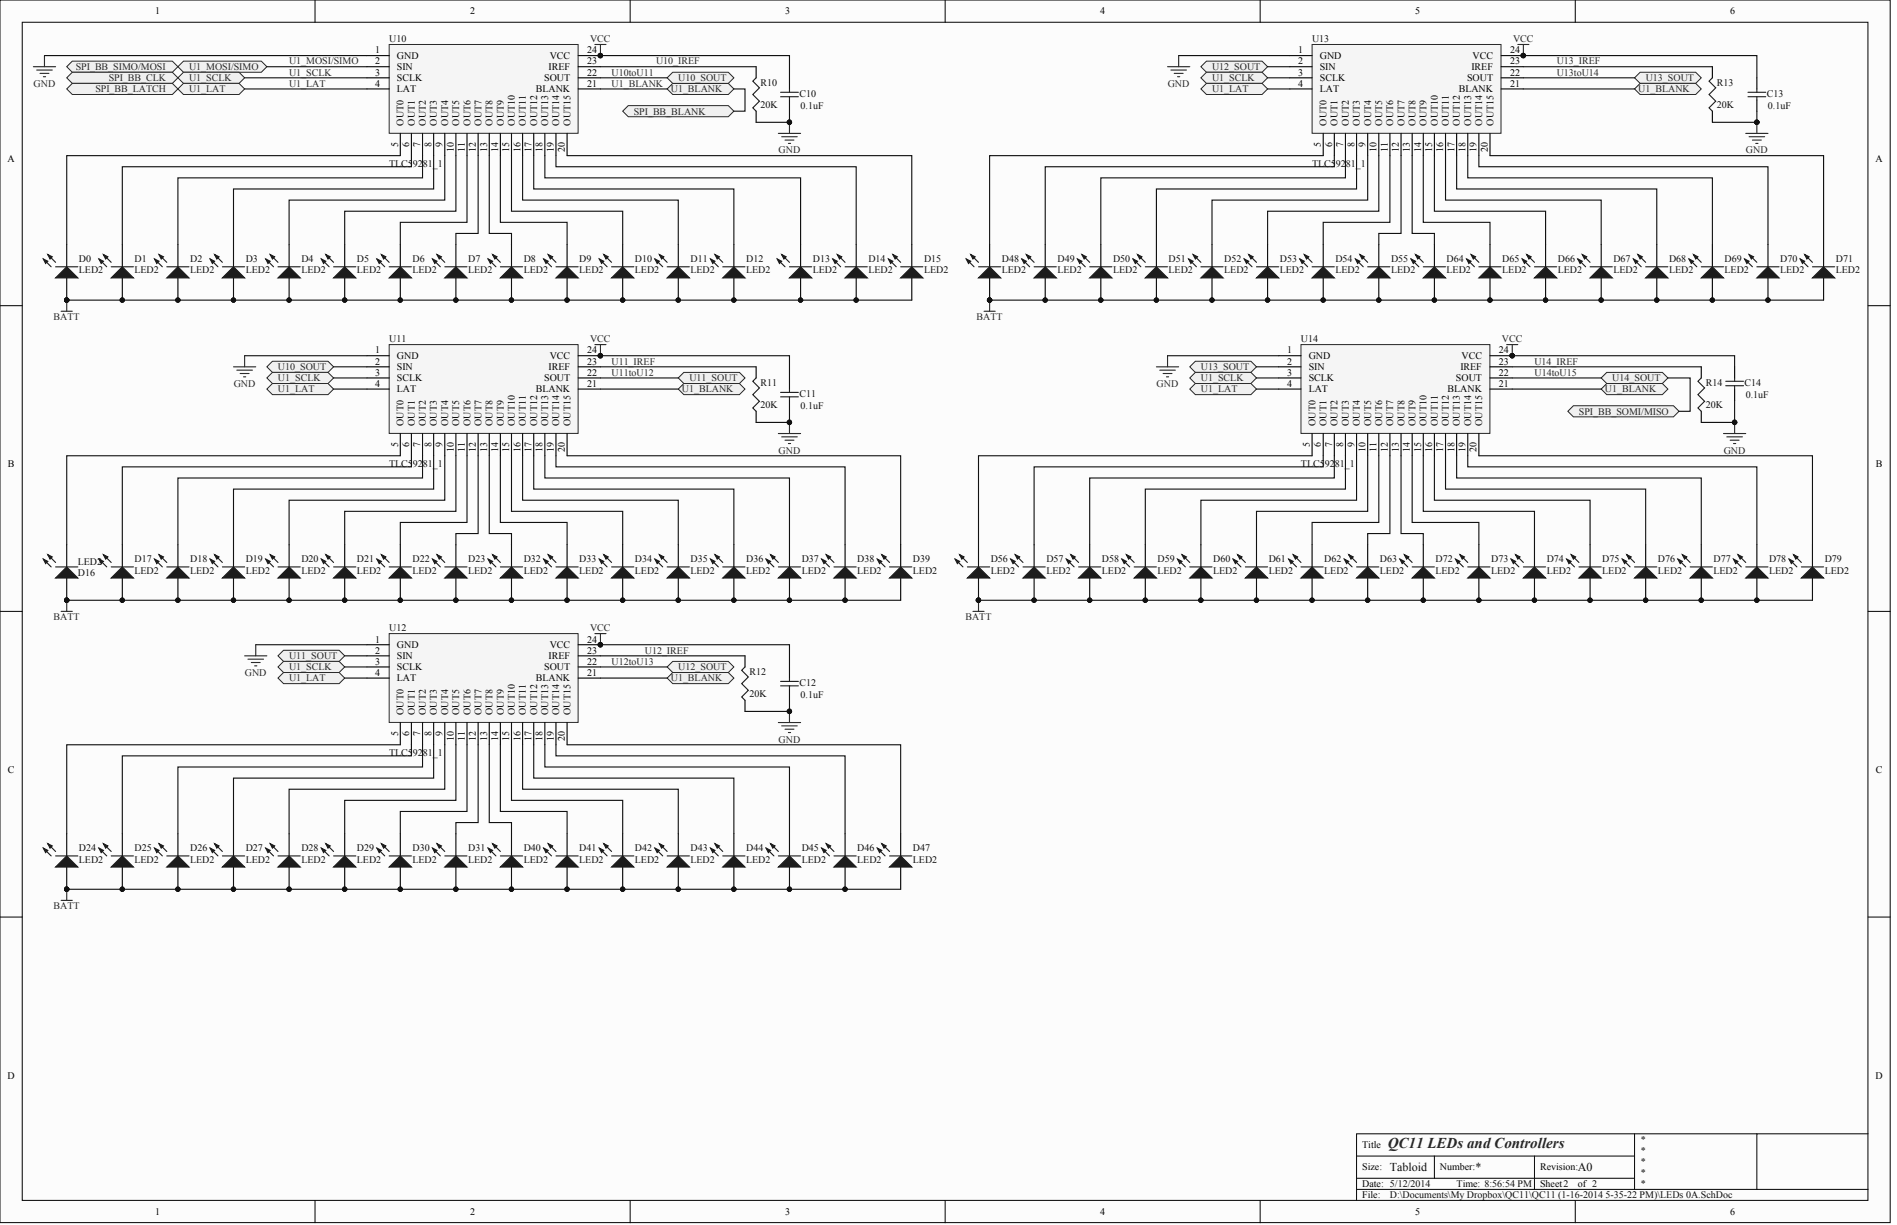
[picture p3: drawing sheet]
<svg xmlns="http://www.w3.org/2000/svg" width="720mm" height="465mm" viewBox="0 0 720 465" stroke-linecap="round" stroke-linejoin="round" font-family="sans-serif">
<defs><g id="words">
<text font-size="5.7" fill="#262626" x="526.5" y="435.5">QC11 LEDs and Controllers</text>
<g font-size="4.6" fill="#0e0e0e">
<text x="527.3" y="444.2">Tabloid</text>
<text x="559.8" y="444.2">*</text>
<text x="598.6" y="444.2">A0</text>
</g>
<g font-size="3.8">
<text x="58.8" y="5.5">1</text>
<text x="178.3" y="5.5">2</text>
<text x="297.9" y="5.5">3</text>
<text x="417.4" y="5.5">4</text>
<text x="536.9" y="5.5">5</text>
<text x="656.4" y="5.5">6</text>
<text x="142.4" y="20.2">1</text>
<text x="150.6" y="22.4">GND</text>
<text x="208.6" y="22.4">VCC</text>
<text x="222.7" y="20.2">24</text>
<text x="492.5" y="20.2">1</text>
<text x="500.7" y="22.4">GND</text>
<text x="558.7" y="22.4">VCC</text>
<text x="572.9" y="20.2">24</text>
<text x="142.4" y="24.5">2</text>
<text x="142.4" y="28.7">3</text>
<text x="150.6" y="26.6">SIN</text>
<text x="208.1" y="26.6">IREF</text>
<text x="222.7" y="28.7">22</text>
<text x="222.7" y="24.5">23</text>
<text x="492.5" y="24.5">2</text>
<text x="492.5" y="28.7">3</text>
<text x="500.7" y="26.6">SIN</text>
<text x="558.3" y="26.6">IREF</text>
<text x="572.9" y="28.7">22</text>
<text x="572.9" y="24.5">23</text>
<text x="142.4" y="32.9">4</text>
<text x="150.6" y="30.8">SCLK</text>
<text x="150.6" y="35">LAT</text>
<text x="203.3" y="35">BLANK</text>
<text x="206.4" y="30.8">SOUT</text>
<text x="222.7" y="32.9">21</text>
<text x="492.5" y="32.9">4</text>
<text x="500.7" y="30.8">SCLK</text>
<text x="500.7" y="35">LAT</text>
<text x="553.4" y="35">BLANK</text>
<text x="556.6" y="30.8">SOUT</text>
<text x="572.9" y="32.9">21</text>
<text x="153.1" y="47.6" transform="rotate(-90 153.1 47.6)">OUT0</text>
<text x="157.3" y="47.6" transform="rotate(-90 157.3 47.6)">OUT1</text>
<text x="161.6" y="47.6" transform="rotate(-90 161.6 47.6)">OUT2</text>
<text x="165.8" y="47.6" transform="rotate(-90 165.8 47.6)">OUT3</text>
<text x="170" y="47.6" transform="rotate(-90 170 47.6)">OUT4</text>
<text x="174.2" y="47.6" transform="rotate(-90 174.2 47.6)">OUT5</text>
<text x="178.4" y="47.6" transform="rotate(-90 178.4 47.6)">OUT6</text>
<text x="182.7" y="47.6" transform="rotate(-90 182.7 47.6)">OUT7</text>
<text x="186.9" y="47.6" transform="rotate(-90 186.9 47.6)">OUT8</text>
<text x="191.1" y="47.6" transform="rotate(-90 191.1 47.6)">OUT9</text>
<text x="195.3" y="47.6" transform="rotate(-90 195.3 47.6)">OUT10</text>
<text x="199.5" y="47.6" transform="rotate(-90 199.5 47.6)">OUT11</text>
<text x="203.7" y="47.6" transform="rotate(-90 203.7 47.6)">OUT12</text>
<text x="208" y="47.6" transform="rotate(-90 208 47.6)">OUT13</text>
<text x="212.2" y="47.6" transform="rotate(-90 212.2 47.6)">OUT14</text>
<text x="216.4" y="47.6" transform="rotate(-90 216.4 47.6)">OUT15</text>
<text x="503.3" y="47.6" transform="rotate(-90 503.3 47.6)">OUT0</text>
<text x="507.5" y="47.6" transform="rotate(-90 507.5 47.6)">OUT1</text>
<text x="511.7" y="47.6" transform="rotate(-90 511.7 47.6)">OUT2</text>
<text x="515.9" y="47.6" transform="rotate(-90 515.9 47.6)">OUT3</text>
<text x="520.1" y="47.6" transform="rotate(-90 520.1 47.6)">OUT4</text>
<text x="524.3" y="47.6" transform="rotate(-90 524.3 47.6)">OUT5</text>
<text x="528.6" y="47.6" transform="rotate(-90 528.6 47.6)">OUT6</text>
<text x="532.8" y="47.6" transform="rotate(-90 532.8 47.6)">OUT7</text>
<text x="537" y="47.6" transform="rotate(-90 537 47.6)">OUT8</text>
<text x="541.2" y="47.6" transform="rotate(-90 541.2 47.6)">OUT9</text>
<text x="545.4" y="47.6" transform="rotate(-90 545.4 47.6)">OUT10</text>
<text x="549.7" y="47.6" transform="rotate(-90 549.7 47.6)">OUT11</text>
<text x="553.9" y="47.6" transform="rotate(-90 553.9 47.6)">OUT12</text>
<text x="558.1" y="47.6" transform="rotate(-90 558.1 47.6)">OUT13</text>
<text x="562.3" y="47.6" transform="rotate(-90 562.3 47.6)">OUT14</text>
<text x="566.5" y="47.6" transform="rotate(-90 566.5 47.6)">OUT15</text>
<text x="151" y="55.9" transform="rotate(-90 151 55.9)">5</text>
<text x="155.2" y="55.9" transform="rotate(-90 155.2 55.9)">6</text>
<text x="159.5" y="55.9" transform="rotate(-90 159.5 55.9)">7</text>
<text x="163.7" y="55.9" transform="rotate(-90 163.7 55.9)">8</text>
<text x="167.9" y="55.9" transform="rotate(-90 167.9 55.9)">9</text>
<text x="172.1" y="57.8" transform="rotate(-90 172.1 57.8)">10</text>
<text x="176.3" y="57.8" transform="rotate(-90 176.3 57.8)">11</text>
<text x="180.5" y="57.8" transform="rotate(-90 180.5 57.8)">12</text>
<text x="184.8" y="57.8" transform="rotate(-90 184.8 57.8)">13</text>
<text x="189" y="57.8" transform="rotate(-90 189 57.8)">14</text>
<text x="193.2" y="57.8" transform="rotate(-90 193.2 57.8)">15</text>
<text x="197.4" y="57.8" transform="rotate(-90 197.4 57.8)">16</text>
<text x="201.6" y="57.8" transform="rotate(-90 201.6 57.8)">17</text>
<text x="205.9" y="57.8" transform="rotate(-90 205.9 57.8)">18</text>
<text x="210.1" y="57.8" transform="rotate(-90 210.1 57.8)">19</text>
<text x="214.3" y="57.8" transform="rotate(-90 214.3 57.8)">20</text>
<text x="501.1" y="55.9" transform="rotate(-90 501.1 55.9)">5</text>
<text x="505.4" y="55.9" transform="rotate(-90 505.4 55.9)">6</text>
<text x="509.6" y="55.9" transform="rotate(-90 509.6 55.9)">7</text>
<text x="513.8" y="55.9" transform="rotate(-90 513.8 55.9)">8</text>
<text x="518" y="55.9" transform="rotate(-90 518 55.9)">9</text>
<text x="522.2" y="57.8" transform="rotate(-90 522.2 57.8)">10</text>
<text x="526.5" y="57.8" transform="rotate(-90 526.5 57.8)">11</text>
<text x="530.7" y="57.8" transform="rotate(-90 530.7 57.8)">12</text>
<text x="534.9" y="57.8" transform="rotate(-90 534.9 57.8)">13</text>
<text x="539.1" y="57.8" transform="rotate(-90 539.1 57.8)">14</text>
<text x="543.3" y="57.8" transform="rotate(-90 543.3 57.8)">15</text>
<text x="547.5" y="57.8" transform="rotate(-90 547.5 57.8)">16</text>
<text x="551.8" y="57.8" transform="rotate(-90 551.8 57.8)">17</text>
<text x="556" y="57.8" transform="rotate(-90 556 57.8)">18</text>
<text x="560.2" y="57.8" transform="rotate(-90 560.2 57.8)">19</text>
<text x="564.4" y="57.8" transform="rotate(-90 564.4 57.8)">20</text>
<text x="2.8" y="61.3">A</text>
<text x="711.5" y="61.3">A</text>
<text x="142.4" y="134.1">1</text>
<text x="150.6" y="136.2">GND</text>
<text x="208.6" y="136.2">VCC</text>
<text x="222.7" y="134.1">24</text>
<text x="488.3" y="134.1">1</text>
<text x="496.5" y="136.2">GND</text>
<text x="554.5" y="136.2">VCC</text>
<text x="568.6" y="134.1">24</text>
<text x="142.4" y="138.3">2</text>
<text x="142.4" y="142.5">3</text>
<text x="150.6" y="140.4">SIN</text>
<text x="208.1" y="140.4">IREF</text>
<text x="222.7" y="142.5">22</text>
<text x="222.7" y="138.3">23</text>
<text x="488.3" y="138.3">2</text>
<text x="488.3" y="142.5">3</text>
<text x="496.5" y="140.4">SIN</text>
<text x="554" y="140.4">IREF</text>
<text x="568.6" y="142.5">22</text>
<text x="568.6" y="138.3">23</text>
<text x="142.4" y="146.7">4</text>
<text x="150.6" y="144.6">SCLK</text>
<text x="150.6" y="148.8">LAT</text>
<text x="203.3" y="148.8">BLANK</text>
<text x="206.4" y="144.6">SOUT</text>
<text x="222.7" y="146.7">21</text>
<text x="488.3" y="146.7">4</text>
<text x="496.5" y="144.6">SCLK</text>
<text x="496.5" y="148.8">LAT</text>
<text x="549.2" y="148.8">BLANK</text>
<text x="552.4" y="144.6">SOUT</text>
<text x="568.6" y="146.7">21</text>
<text x="153.1" y="161.5" transform="rotate(-90 153.1 161.5)">OUT0</text>
<text x="157.3" y="161.5" transform="rotate(-90 157.3 161.5)">OUT1</text>
<text x="161.6" y="161.5" transform="rotate(-90 161.6 161.5)">OUT2</text>
<text x="165.8" y="161.5" transform="rotate(-90 165.8 161.5)">OUT3</text>
<text x="170" y="161.5" transform="rotate(-90 170 161.5)">OUT4</text>
<text x="174.2" y="161.5" transform="rotate(-90 174.2 161.5)">OUT5</text>
<text x="178.4" y="161.5" transform="rotate(-90 178.4 161.5)">OUT6</text>
<text x="182.7" y="161.5" transform="rotate(-90 182.7 161.5)">OUT7</text>
<text x="186.9" y="161.5" transform="rotate(-90 186.9 161.5)">OUT8</text>
<text x="191.1" y="161.5" transform="rotate(-90 191.1 161.5)">OUT9</text>
<text x="195.3" y="161.5" transform="rotate(-90 195.3 161.5)">OUT10</text>
<text x="199.5" y="161.5" transform="rotate(-90 199.5 161.5)">OUT11</text>
<text x="203.7" y="161.5" transform="rotate(-90 203.7 161.5)">OUT12</text>
<text x="208" y="161.5" transform="rotate(-90 208 161.5)">OUT13</text>
<text x="212.2" y="161.5" transform="rotate(-90 212.2 161.5)">OUT14</text>
<text x="216.4" y="161.5" transform="rotate(-90 216.4 161.5)">OUT15</text>
<text x="499" y="161.5" transform="rotate(-90 499 161.5)">OUT0</text>
<text x="503.3" y="161.5" transform="rotate(-90 503.3 161.5)">OUT1</text>
<text x="507.5" y="161.5" transform="rotate(-90 507.5 161.5)">OUT2</text>
<text x="511.7" y="161.5" transform="rotate(-90 511.7 161.5)">OUT3</text>
<text x="515.9" y="161.5" transform="rotate(-90 515.9 161.5)">OUT4</text>
<text x="520.1" y="161.5" transform="rotate(-90 520.1 161.5)">OUT5</text>
<text x="524.3" y="161.5" transform="rotate(-90 524.3 161.5)">OUT6</text>
<text x="528.6" y="161.5" transform="rotate(-90 528.6 161.5)">OUT7</text>
<text x="532.8" y="161.5" transform="rotate(-90 532.8 161.5)">OUT8</text>
<text x="537" y="161.5" transform="rotate(-90 537 161.5)">OUT9</text>
<text x="541.2" y="161.5" transform="rotate(-90 541.2 161.5)">OUT10</text>
<text x="545.4" y="161.5" transform="rotate(-90 545.4 161.5)">OUT11</text>
<text x="549.7" y="161.5" transform="rotate(-90 549.7 161.5)">OUT12</text>
<text x="553.9" y="161.5" transform="rotate(-90 553.9 161.5)">OUT13</text>
<text x="558.1" y="161.5" transform="rotate(-90 558.1 161.5)">OUT14</text>
<text x="562.3" y="161.5" transform="rotate(-90 562.3 161.5)">OUT15</text>
<text x="151" y="169.7" transform="rotate(-90 151 169.7)">5</text>
<text x="155.2" y="169.7" transform="rotate(-90 155.2 169.7)">6</text>
<text x="159.5" y="169.7" transform="rotate(-90 159.5 169.7)">7</text>
<text x="163.7" y="169.7" transform="rotate(-90 163.7 169.7)">8</text>
<text x="167.9" y="169.7" transform="rotate(-90 167.9 169.7)">9</text>
<text x="172.1" y="171.6" transform="rotate(-90 172.1 171.6)">10</text>
<text x="176.3" y="171.6" transform="rotate(-90 176.3 171.6)">11</text>
<text x="180.5" y="171.6" transform="rotate(-90 180.5 171.6)">12</text>
<text x="184.8" y="171.6" transform="rotate(-90 184.8 171.6)">13</text>
<text x="189" y="171.6" transform="rotate(-90 189 171.6)">14</text>
<text x="193.2" y="171.6" transform="rotate(-90 193.2 171.6)">15</text>
<text x="197.4" y="171.6" transform="rotate(-90 197.4 171.6)">16</text>
<text x="201.6" y="171.6" transform="rotate(-90 201.6 171.6)">17</text>
<text x="205.9" y="171.6" transform="rotate(-90 205.9 171.6)">18</text>
<text x="210.1" y="171.6" transform="rotate(-90 210.1 171.6)">19</text>
<text x="214.3" y="171.6" transform="rotate(-90 214.3 171.6)">20</text>
<text x="496.9" y="169.7" transform="rotate(-90 496.9 169.7)">5</text>
<text x="501.1" y="169.7" transform="rotate(-90 501.1 169.7)">6</text>
<text x="505.4" y="169.7" transform="rotate(-90 505.4 169.7)">7</text>
<text x="509.6" y="169.7" transform="rotate(-90 509.6 169.7)">8</text>
<text x="513.8" y="169.7" transform="rotate(-90 513.8 169.7)">9</text>
<text x="518" y="171.6" transform="rotate(-90 518 171.6)">10</text>
<text x="522.2" y="171.6" transform="rotate(-90 522.2 171.6)">11</text>
<text x="526.5" y="171.6" transform="rotate(-90 526.5 171.6)">12</text>
<text x="530.7" y="171.6" transform="rotate(-90 530.7 171.6)">13</text>
<text x="534.9" y="171.6" transform="rotate(-90 534.9 171.6)">14</text>
<text x="539.1" y="171.6" transform="rotate(-90 539.1 171.6)">15</text>
<text x="543.3" y="171.6" transform="rotate(-90 543.3 171.6)">16</text>
<text x="547.5" y="171.6" transform="rotate(-90 547.5 171.6)">17</text>
<text x="551.8" y="171.6" transform="rotate(-90 551.8 171.6)">18</text>
<text x="556" y="171.6" transform="rotate(-90 556 171.6)">19</text>
<text x="560.2" y="171.6" transform="rotate(-90 560.2 171.6)">20</text>
<text x="3" y="177.3">B</text>
<text x="711.6" y="177.3">B</text>
<text x="142.4" y="243.7">1</text>
<text x="150.6" y="245.8">GND</text>
<text x="208.6" y="245.8">VCC</text>
<text x="222.7" y="243.7">24</text>
<text x="142.4" y="247.9">2</text>
<text x="150.6" y="250">SIN</text>
<text x="208.1" y="250">IREF</text>
<text x="222.7" y="247.9">23</text>
<text x="142.4" y="252.1">3</text>
<text x="142.4" y="256.3">4</text>
<text x="150.6" y="254.2">SCLK</text>
<text x="206.4" y="254.2">SOUT</text>
<text x="222.7" y="256.3">21</text>
<text x="222.7" y="252.1">22</text>
<text x="150.6" y="258.4">LAT</text>
<text x="203.3" y="258.4">BLANK</text>
<text x="153.1" y="271.1" transform="rotate(-90 153.1 271.1)">OUT0</text>
<text x="157.3" y="271.1" transform="rotate(-90 157.3 271.1)">OUT1</text>
<text x="161.6" y="271.1" transform="rotate(-90 161.6 271.1)">OUT2</text>
<text x="165.8" y="271.1" transform="rotate(-90 165.8 271.1)">OUT3</text>
<text x="170" y="271.1" transform="rotate(-90 170 271.1)">OUT4</text>
<text x="174.2" y="271.1" transform="rotate(-90 174.2 271.1)">OUT5</text>
<text x="178.4" y="271.1" transform="rotate(-90 178.4 271.1)">OUT6</text>
<text x="182.7" y="271.1" transform="rotate(-90 182.7 271.1)">OUT7</text>
<text x="186.9" y="271.1" transform="rotate(-90 186.9 271.1)">OUT8</text>
<text x="191.1" y="271.1" transform="rotate(-90 191.1 271.1)">OUT9</text>
<text x="195.3" y="271.1" transform="rotate(-90 195.3 271.1)">OUT10</text>
<text x="199.5" y="271.1" transform="rotate(-90 199.5 271.1)">OUT11</text>
<text x="203.7" y="271.1" transform="rotate(-90 203.7 271.1)">OUT12</text>
<text x="208" y="271.1" transform="rotate(-90 208 271.1)">OUT13</text>
<text x="212.2" y="271.1" transform="rotate(-90 212.2 271.1)">OUT14</text>
<text x="216.4" y="271.1" transform="rotate(-90 216.4 271.1)">OUT15</text>
<text x="151" y="279.3" transform="rotate(-90 151 279.3)">5</text>
<text x="155.2" y="279.3" transform="rotate(-90 155.2 279.3)">6</text>
<text x="159.5" y="279.3" transform="rotate(-90 159.5 279.3)">7</text>
<text x="163.7" y="279.3" transform="rotate(-90 163.7 279.3)">8</text>
<text x="167.9" y="279.3" transform="rotate(-90 167.9 279.3)">9</text>
<text x="172.1" y="281.2" transform="rotate(-90 172.1 281.2)">10</text>
<text x="176.3" y="281.2" transform="rotate(-90 176.3 281.2)">11</text>
<text x="180.5" y="281.2" transform="rotate(-90 180.5 281.2)">12</text>
<text x="184.8" y="281.2" transform="rotate(-90 184.8 281.2)">13</text>
<text x="189" y="281.2" transform="rotate(-90 189 281.2)">14</text>
<text x="193.2" y="281.2" transform="rotate(-90 193.2 281.2)">15</text>
<text x="197.4" y="281.2" transform="rotate(-90 197.4 281.2)">16</text>
<text x="201.6" y="281.2" transform="rotate(-90 201.6 281.2)">17</text>
<text x="205.9" y="281.2" transform="rotate(-90 205.9 281.2)">18</text>
<text x="210.1" y="281.2" transform="rotate(-90 210.1 281.2)">19</text>
<text x="214.3" y="281.2" transform="rotate(-90 214.3 281.2)">20</text>
<text x="3" y="293.2">C</text>
<text x="711.6" y="293.2">C</text>
<text x="2.8" y="409.2">D</text>
<text x="711.5" y="409.2">D</text>
<text x="516.8" y="435.5">Title</text>
<text x="516.8" y="443.9">Size:</text>
<text x="546.3" y="443.9">Number:</text>
<text x="584.2" y="443.9">Revision:</text>
<text x="516.8" y="450.3">Date: 5/12/2014</text>
<text x="516.8" y="454.5">File:</text>
<text x="552.6" y="450.3">Time: 8:56:54 PM</text>
<text x="584.2" y="450.3">Sheet2</text>
<text x="598.6" y="450.3">of 2</text>
<text x="58.8" y="460.8">1</text>
<text x="178.3" y="460.8">2</text>
<text x="297.9" y="460.8">3</text>
<text x="417.4" y="460.8">4</text>
<text x="536.9" y="460.8">5</text>
<text x="656.4" y="460.8">6</text>
</g>
<g font-size="3.8" fill="#0e0e0e">
<text x="147.6" y="16">U10</text>
<text x="497.8" y="16">U13</text>
<text x="288.5" y="32.5">R10</text>
<text x="651.3" y="32.5">R13</text>
<text x="288.5" y="40.9">20K</text>
<text x="303.3" y="36.7">C10</text>
<text x="303.7" y="41.3">0.1uF</text>
<text x="651.3" y="40.9">20K</text>
<text x="670.3" y="36.7">C13</text>
<text x="670.7" y="41.3">0.1uF</text>
<text x="147.6" y="63.2">TLC59281_1</text>
<text x="497.8" y="63.2">TLC59281_1</text>
<text x="30" y="99.5">D0</text>
<text x="51" y="99.5">D1</text>
<text x="72.1" y="99.5">D2</text>
<text x="93.2" y="99.5">D3</text>
<text x="114.3" y="99.5">D4</text>
<text x="135.4" y="99.5">D5</text>
<text x="156.5" y="99.5">D6</text>
<text x="177.6" y="99.5">D7</text>
<text x="198.7" y="99.5">D8</text>
<text x="219.8" y="99.5">D9</text>
<text x="240.9" y="99.5">D10</text>
<text x="262" y="99.5">D11</text>
<text x="283.1" y="99.5">D12</text>
<text x="308.4" y="99.5">D13</text>
<text x="329.5" y="99.5">D14</text>
<text x="350.5" y="99.5">D15</text>
<text x="380.1" y="99.5">D48</text>
<text x="401.2" y="99.5">D49</text>
<text x="422.3" y="99.5">D50</text>
<text x="443.4" y="99.5">D51</text>
<text x="464.4" y="99.5">D52</text>
<text x="485.5" y="99.5">D53</text>
<text x="506.6" y="99.5">D54</text>
<text x="527.7" y="99.5">D55</text>
<text x="548.8" y="99.5">D64</text>
<text x="569.9" y="99.5">D65</text>
<text x="591" y="99.5">D66</text>
<text x="612.1" y="99.5">D67</text>
<text x="633.2" y="99.5">D68</text>
<text x="654.3" y="99.5">D69</text>
<text x="675.4" y="99.5">D70</text>
<text x="696.5" y="99.5">D71</text>
<text x="30" y="103.7">LED2</text>
<text x="51" y="103.7">LED2</text>
<text x="72.1" y="103.7">LED2</text>
<text x="93.2" y="103.7">LED2</text>
<text x="114.3" y="103.7">LED2</text>
<text x="135.4" y="103.7">LED2</text>
<text x="156.5" y="103.7">LED2</text>
<text x="177.6" y="103.7">LED2</text>
<text x="198.7" y="103.7">LED2</text>
<text x="219.8" y="103.7">LED2</text>
<text x="240.9" y="103.7">LED2</text>
<text x="262" y="103.7">LED2</text>
<text x="283.1" y="103.7">LED2</text>
<text x="308.4" y="103.7">LED2</text>
<text x="329.5" y="103.7">LED2</text>
<text x="350.5" y="103.7">LED2</text>
<text x="380.1" y="103.7">LED2</text>
<text x="401.2" y="103.7">LED2</text>
<text x="422.3" y="103.7">LED2</text>
<text x="443.4" y="103.7">LED2</text>
<text x="464.4" y="103.7">LED2</text>
<text x="485.5" y="103.7">LED2</text>
<text x="506.6" y="103.7">LED2</text>
<text x="527.7" y="103.7">LED2</text>
<text x="548.8" y="103.7">LED2</text>
<text x="569.9" y="103.7">LED2</text>
<text x="591" y="103.7">LED2</text>
<text x="612.1" y="103.7">LED2</text>
<text x="633.2" y="103.7">LED2</text>
<text x="654.3" y="103.7">LED2</text>
<text x="675.4" y="103.7">LED2</text>
<text x="696.5" y="103.7">LED2</text>
<text x="147.6" y="129.9">U11</text>
<text x="493.5" y="129.9">U14</text>
<text x="288.5" y="146.3">R11</text>
<text x="647.1" y="146.3">R14</text>
<text x="661.9" y="146.3">C14</text>
<text x="288.5" y="154.7">20K</text>
<text x="303.3" y="150.5">C11</text>
<text x="303.7" y="155.2">0.1uF</text>
<text x="647.1" y="154.7">20K</text>
<text x="662.3" y="150.9">0.1uF</text>
<text x="147.6" y="177.1">TLC59281_1</text>
<text x="493.5" y="177.1">TLC59281_1</text>
<text x="29.5" y="214.2">LED2</text>
<text x="51" y="213.3">D17</text>
<text x="72.1" y="213.3">D18</text>
<text x="93.2" y="213.3">D19</text>
<text x="114.3" y="213.3">D20</text>
<text x="135.4" y="213.3">D21</text>
<text x="156.5" y="213.3">D22</text>
<text x="177.6" y="213.3">D23</text>
<text x="198.7" y="213.3">D32</text>
<text x="219.8" y="213.3">D33</text>
<text x="240.9" y="213.3">D34</text>
<text x="262" y="213.3">D35</text>
<text x="283.1" y="213.3">D36</text>
<text x="304.1" y="213.3">D37</text>
<text x="325.2" y="213.3">D38</text>
<text x="346.3" y="213.3">D39</text>
<text x="375.9" y="213.3">D56</text>
<text x="396.9" y="213.3">D57</text>
<text x="418" y="213.3">D58</text>
<text x="439.1" y="213.3">D59</text>
<text x="460.2" y="213.3">D60</text>
<text x="481.3" y="213.3">D61</text>
<text x="502.4" y="213.3">D62</text>
<text x="523.5" y="213.3">D63</text>
<text x="544.6" y="213.3">D72</text>
<text x="565.7" y="213.3">D73</text>
<text x="586.8" y="213.3">D74</text>
<text x="607.9" y="213.3">D75</text>
<text x="629" y="213.3">D76</text>
<text x="650.1" y="213.3">D77</text>
<text x="671.1" y="213.3">D78</text>
<text x="692.2" y="213.3">D79</text>
<text x="29.5" y="218.4">D16</text>
<text x="51" y="217.5">LED2</text>
<text x="72.1" y="217.5">LED2</text>
<text x="93.2" y="217.5">LED2</text>
<text x="114.3" y="217.5">LED2</text>
<text x="135.4" y="217.5">LED2</text>
<text x="156.5" y="217.5">LED2</text>
<text x="177.6" y="217.5">LED2</text>
<text x="198.7" y="217.5">LED2</text>
<text x="219.8" y="217.5">LED2</text>
<text x="240.9" y="217.5">LED2</text>
<text x="262" y="217.5">LED2</text>
<text x="283.1" y="217.5">LED2</text>
<text x="304.1" y="217.5">LED2</text>
<text x="325.2" y="217.5">LED2</text>
<text x="346.3" y="217.5">LED2</text>
<text x="375.9" y="217.5">LED2</text>
<text x="396.9" y="217.5">LED2</text>
<text x="418" y="217.5">LED2</text>
<text x="439.1" y="217.5">LED2</text>
<text x="460.2" y="217.5">LED2</text>
<text x="481.3" y="217.5">LED2</text>
<text x="502.4" y="217.5">LED2</text>
<text x="523.5" y="217.5">LED2</text>
<text x="544.6" y="217.5">LED2</text>
<text x="565.7" y="217.5">LED2</text>
<text x="586.8" y="217.5">LED2</text>
<text x="607.9" y="217.5">LED2</text>
<text x="629" y="217.5">LED2</text>
<text x="650.1" y="217.5">LED2</text>
<text x="671.1" y="217.5">LED2</text>
<text x="692.2" y="217.5">LED2</text>
<text x="147.6" y="239.5">U12</text>
<text x="284.3" y="255.9">R12</text>
<text x="303.3" y="260.1">C12</text>
<text x="284.3" y="264.3">20K</text>
<text x="303.7" y="264.8">0.1uF</text>
<text x="147.6" y="286.7">TLC59281_1</text>
<text x="30" y="322.9">D24</text>
<text x="51" y="322.9">D25</text>
<text x="72.1" y="322.9">D26</text>
<text x="93.2" y="322.9">D27</text>
<text x="114.3" y="322.9">D28</text>
<text x="135.4" y="322.9">D29</text>
<text x="156.5" y="322.9">D30</text>
<text x="177.6" y="322.9">D31</text>
<text x="198.7" y="322.9">D40</text>
<text x="219.8" y="322.9">D41</text>
<text x="240.9" y="322.9">D42</text>
<text x="262" y="322.9">D43</text>
<text x="283.1" y="322.9">D44</text>
<text x="304.1" y="322.9">D45</text>
<text x="325.2" y="322.9">D46</text>
<text x="346.3" y="322.9">D47</text>
<text x="30" y="327.2">LED2</text>
<text x="51" y="327.2">LED2</text>
<text x="72.1" y="327.2">LED2</text>
<text x="93.2" y="327.2">LED2</text>
<text x="114.3" y="327.2">LED2</text>
<text x="135.4" y="327.2">LED2</text>
<text x="156.5" y="327.2">LED2</text>
<text x="177.6" y="327.2">LED2</text>
<text x="198.7" y="327.2">LED2</text>
<text x="219.8" y="327.2">LED2</text>
<text x="240.9" y="327.2">LED2</text>
<text x="262" y="327.2">LED2</text>
<text x="283.1" y="327.2">LED2</text>
<text x="304.1" y="327.2">LED2</text>
<text x="325.2" y="327.2">LED2</text>
<text x="346.3" y="327.2">LED2</text>
<text x="622.2" y="433.4">*</text>
<text x="622.2" y="437.6">*</text>
<text x="622.2" y="441.8">*</text>
<text x="622.2" y="446">*</text>
<text x="527.3" y="454.5">D:\Documents\My Dropbox\QC11\QC11 (1-16-2014 5-35-22 PM)\LEDs 0A.SchDoc</text>
<text x="622.2" y="450.3">*</text>
</g>
<g font-size="3.8" fill="#262626">
<text x="223.9" y="16">VCC</text>
<text x="574" y="16">VCC</text>
<text x="28.8" y="26.6">SPI_BB_SIMO/MOSI</text>
<text x="71.7" y="26.6">U1_MOSI/SIMO</text>
<text x="109.7" y="24.5">U1_MOSI/SIMO</text>
<text x="109.7" y="28.7">U1_SCLK</text>
<text x="232" y="28.7">U10toU11</text>
<text x="248.9" y="24.5">U10_IREF</text>
<text x="459.8" y="26.6">U12_SOUT</text>
<text x="590.6" y="24.5">U13_IREF</text>
<text x="590.6" y="28.7">U13toU14</text>
<text x="12.7" y="32.9">GND</text>
<text x="36.2" y="35">SPI_BB_LATCH</text>
<text x="41.3" y="30.8">SPI_BB_CLK</text>
<text x="71.7" y="30.8">U1_SCLK</text>
<text x="71.7" y="35">U1_LAT</text>
<text x="109.7" y="32.9">U1_LAT</text>
<text x="232" y="32.9">U1_BLANK</text>
<text x="254.5" y="35">U1_BLANK</text>
<text x="257.3" y="30.8">U10_SOUT</text>
<text x="443" y="32.9">GND</text>
<text x="459.8" y="30.8">U1_SCLK</text>
<text x="459.8" y="35">U1_LAT</text>
<text x="621.5" y="35">U1_BLANK</text>
<text x="624.3" y="30.8">U13_SOUT</text>
<text x="240.4" y="43.4">SPI_BB_BLANK</text>
<text x="295.4" y="58.2">GND</text>
<text x="662.4" y="58.2">GND</text>
<text x="20.3" y="121.4">BATT</text>
<text x="370.5" y="121.4">BATT</text>
<text x="223.9" y="129.9">VCC</text>
<text x="569.8" y="129.9">VCC</text>
<text x="105.5" y="140.4">U10_SOUT</text>
<text x="232" y="138.3">U11_IREF</text>
<text x="232" y="142.5">U11toU12</text>
<text x="455.6" y="140.4">U13_SOUT</text>
<text x="582.1" y="138.3">U14_IREF</text>
<text x="582.1" y="142.5">U14toU15</text>
<text x="88.7" y="146.7">GND</text>
<text x="105.5" y="144.6">U1_SCLK</text>
<text x="105.5" y="148.8">U1_LAT</text>
<text x="258.7" y="148.8">U1_BLANK</text>
<text x="261.5" y="144.6">U11_SOUT</text>
<text x="438.8" y="146.7">GND</text>
<text x="455.6" y="144.6">U1_SCLK</text>
<text x="455.6" y="148.8">U1_LAT</text>
<text x="608.8" y="148.8">U1_BLANK</text>
<text x="611.7" y="144.6">U14_SOUT</text>
<text x="599" y="157.3">SPI_BB_SOMI/MISO</text>
<text x="295.4" y="172">GND</text>
<text x="653.9" y="172">GND</text>
<text x="20.3" y="235.3">BATT</text>
<text x="223.9" y="239.5">VCC</text>
<text x="366.2" y="235.3">BATT</text>
<text x="109.7" y="250">U11_SOUT</text>
<text x="244.7" y="247.9">U12_IREF</text>
<text x="92.9" y="256.3">GND</text>
<text x="109.7" y="254.2">U1_SCLK</text>
<text x="232" y="252.1">U12toU13</text>
<text x="257.3" y="254.2">U12_SOUT</text>
<text x="109.7" y="258.4">U1_LAT</text>
<text x="254.5" y="258.4">U1_BLANK</text>
<text x="295.4" y="281.6">GND</text>
<text x="20.3" y="344.9">BATT</text>
</g>
</g></defs>
<g fill="#fcfcfc" stroke="#000" stroke-width=".38">
<path d="M0 0h717.1v463.7h-717.1z"/>
<path d="M8.4 8.4h700.2v446.9h-700.2z"/>
</g>
<g fill="none" stroke="#000" stroke-width=".38">
<path d="M119.5 0v8.4M239.1 0v8.4M358.6 0v8.4M478.1 0v8.4M597.6 0v8.4M0 115.9h8.4M708.7 115.9h8.4M0 231.9h8.4M708.7 231.9h8.4M0 347.8h8.4M708.7 347.8h8.4M514.6 438.5h105.5"/>
<path d="M544.2 438.5v8.4M582.1 438.5v12.6M620.1 430v21.1M666.5 430h-151.9v25.3M708.7 430h-42.2v21.1M119.5 455.3v8.5M239.1 455.3v8.5M358.6 455.3v8.5M478.1 455.3v8.5M514.6 451.1h194.1M514.6 446.9h105.5M597.6 455.3v8.5"/>
</g>
<path d="M147.6 16.9h71.7v33.7h-71.7z" fill="#f5f5f5" stroke="#262626" stroke-width=".38"/>
<g fill="none" stroke="#000" stroke-width=".42">
<path d="M139.2 21.1h8.4M139.2 25.3h8.4M139.2 29.5h8.4M139.2 33.7h8.4M219.4 21.1h8.4M219.4 25.3h8.4M219.4 29.5h8.4M219.4 33.7h8.4M151.9 50.6v8.4M156.1 50.6v8.4M160.3 50.6v8.4M164.5 50.6v8.4"/>
<path d="M168.7 50.6v8.4M173 50.6v8.4M177.2 50.6v8.4M181.4 50.6v8.4M185.6 50.6v8.4M189.8 50.6v8.4M194 50.6v8.4M198.3 50.6v8.4M202.5 50.6v8.4M206.7 50.6v8.4M210.9 50.6v8.4M215.1 50.6v8.4"/>
</g>
<circle cx="227.8" cy="21.1" r=".82" fill="#0e0e0e" stroke="#0e0e0e" stroke-width=".38"/>
<path d="M147.6 130.7h71.7v33.7h-71.7z" fill="#f5f5f5" stroke="#262626" stroke-width=".38"/>
<g fill="none" stroke="#000" stroke-width=".42">
<path d="M139.2 134.9h8.4M139.2 139.1h8.4M219.4 134.9h8.4M219.4 139.1h8.4M139.2 143.3h8.4M139.2 147.6h8.4M219.4 143.3h8.4M219.4 147.6h8.4M151.9 164.4v8.5M156.1 164.4v8.5M160.3 164.4v8.5M164.5 164.4v8.5"/>
<path d="M168.7 164.4v8.5M173 164.4v8.5M177.2 164.4v8.5M181.4 164.4v8.5M185.6 164.4v8.5M189.8 164.4v8.5M194 164.4v8.5M198.3 164.4v8.5M202.5 164.4v8.5M206.7 164.4v8.5M210.9 164.4v8.5M215.1 164.4v8.5"/>
</g>
<circle cx="227.8" cy="134.9" r=".82" fill="#0e0e0e" stroke="#0e0e0e" stroke-width=".38"/>
<path d="M147.6 240.3h71.7v33.7h-71.7z" fill="#f5f5f5" stroke="#262626" stroke-width=".38"/>
<g fill="none" stroke="#000" stroke-width=".42">
<path d="M25.3 92.8v8.4M46.4 92.8v8.4M67.5 92.8v8.4M88.6 92.8v8.4M109.7 92.8v8.4M130.8 92.8v8.4M151.9 92.8v8.4M173 92.8v8.4M194 92.8v8.4M215.1 92.8v8.4M236.2 92.8v8.4M257.3 92.8v8.4"/>
<path d="M278.4 92.8v8.4M303.7 92.8v8.4M324.8 92.8v8.4M345.9 92.8v8.4M25.3 105.4v8.4M46.4 105.4v8.4M67.5 105.4v8.4M88.6 105.4v8.4M109.7 105.4v8.4M130.8 105.4v8.4M151.9 105.4v8.4M173 105.4v8.4"/>
<path d="M194 105.4v8.4M215.1 105.4v8.4M236.2 105.4v8.4M257.3 105.4v8.4M278.4 105.4v8.4M303.7 105.4v8.4M324.8 105.4v8.4M345.9 105.4v8.4M25.3 206.6v8.4M25.3 219.2v8.5M46.4 206.6v8.4M46.4 219.2v8.5"/>
<path d="M67.5 206.6v8.4M67.5 219.2v8.5M88.6 206.6v8.4M88.6 219.2v8.5M109.7 206.6v8.4M109.7 219.2v8.5M130.8 206.6v8.4M130.8 219.2v8.5M151.9 206.6v8.4M151.9 219.2v8.5M173 206.6v8.4M173 219.2v8.5"/>
<path d="M194 206.6v8.4M194 219.2v8.5M215.1 206.6v8.4M215.1 219.2v8.5M236.2 206.6v8.4M236.2 219.2v8.5M257.3 206.6v8.4M257.3 219.2v8.5M278.4 206.6v8.4M278.4 219.2v8.5M299.5 206.6v8.4M299.5 219.2v8.5"/>
<path d="M320.6 206.6v8.4M320.6 219.2v8.5M341.7 206.6v8.4M341.7 219.2v8.5M139.2 244.5h8.4M139.2 248.7h8.4M139.2 253h8.4M139.2 257.2h8.4M219.4 244.5h8.4M219.4 248.7h8.4M219.4 253h8.4M219.4 257.2h8.4"/>
<path d="M151.9 274v8.5M156.1 274v8.5M160.3 274v8.5M164.5 274v8.5M168.7 274v8.5M173 274v8.5M177.2 274v8.5M181.4 274v8.5M185.6 274v8.5M189.8 274v8.5M194 274v8.5M198.3 274v8.5"/>
<path d="M202.5 274v8.5M206.7 274v8.5M210.9 274v8.5M215.1 274v8.5M25.3 316.2v8.4M46.4 316.2v8.4M67.5 316.2v8.4M88.6 316.2v8.4M109.7 316.2v8.4M130.8 316.2v8.4M151.9 316.2v8.4M173 316.2v8.4"/>
<path d="M194 316.2v8.4M215.1 316.2v8.4M236.2 316.2v8.4M257.3 316.2v8.4M278.4 316.2v8.4M299.5 316.2v8.4M320.6 316.2v8.4M341.7 316.2v8.4M25.3 328.8v8.5M46.4 328.8v8.5M67.5 328.8v8.5M88.6 328.8v8.5"/>
<path d="M109.7 328.8v8.5M130.8 328.8v8.5M151.9 328.8v8.5M173 328.8v8.5M194 328.8v8.5M215.1 328.8v8.5M236.2 328.8v8.5M257.3 328.8v8.5M278.4 328.8v8.5M299.5 328.8v8.5M320.6 328.8v8.5M341.7 328.8v8.5"/>
</g>
<g fill="#0e0e0e" stroke="#0e0e0e" stroke-width=".38">
<circle cx="227.8" cy="244.5" r=".82"/>
<circle cx="25.3" cy="113.8" r=".82"/>
<circle cx="46.4" cy="113.8" r=".82"/>
<circle cx="67.5" cy="113.8" r=".82"/>
<circle cx="88.6" cy="113.8" r=".82"/>
<circle cx="109.7" cy="113.8" r=".82"/>
<circle cx="130.7" cy="113.8" r=".82"/>
<circle cx="151.8" cy="113.8" r=".82"/>
<circle cx="172.9" cy="113.8" r=".82"/>
<circle cx="194" cy="113.8" r=".82"/>
<circle cx="215.1" cy="113.8" r=".82"/>
<circle cx="236.2" cy="113.8" r=".82"/>
<circle cx="257.3" cy="113.8" r=".82"/>
<circle cx="278.4" cy="113.8" r=".82"/>
<circle cx="303.7" cy="113.8" r=".82"/>
<circle cx="324.8" cy="113.8" r=".82"/>
<circle cx="25.3" cy="227.6" r=".82"/>
<circle cx="46.4" cy="227.6" r=".82"/>
<circle cx="67.5" cy="227.6" r=".82"/>
<circle cx="88.6" cy="227.6" r=".82"/>
<circle cx="109.7" cy="227.6" r=".82"/>
<circle cx="130.7" cy="227.6" r=".82"/>
<circle cx="151.8" cy="227.6" r=".82"/>
<circle cx="172.9" cy="227.6" r=".82"/>
<circle cx="25.3" cy="337.3" r=".82"/>
<circle cx="46.4" cy="337.3" r=".82"/>
<circle cx="67.5" cy="337.3" r=".82"/>
<circle cx="88.6" cy="337.3" r=".82"/>
<circle cx="109.7" cy="337.3" r=".82"/>
<circle cx="130.7" cy="337.3" r=".82"/>
<circle cx="151.8" cy="337.3" r=".82"/>
<circle cx="172.9" cy="337.3" r=".82"/>
<circle cx="194" cy="227.6" r=".82"/>
<circle cx="215.1" cy="227.6" r=".82"/>
<circle cx="236.2" cy="227.6" r=".82"/>
<circle cx="257.3" cy="227.6" r=".82"/>
<circle cx="278.4" cy="227.6" r=".82"/>
<circle cx="299.5" cy="227.6" r=".82"/>
<circle cx="320.6" cy="227.6" r=".82"/>
<circle cx="194" cy="337.3" r=".82"/>
<circle cx="215.1" cy="337.3" r=".82"/>
<circle cx="236.2" cy="337.3" r=".82"/>
<circle cx="257.3" cy="337.3" r=".82"/>
<circle cx="278.4" cy="337.3" r=".82"/>
<circle cx="299.5" cy="337.3" r=".82"/>
<circle cx="320.6" cy="337.3" r=".82"/>
</g>
<g fill="#1c1c1c" stroke="#1c1c1c" stroke-width=".42">
<path d="M21.1 105.4l4.2-4.2 4.2 4.2z"/>
<path d="M18.1 96.6l1.7 .8-.8 .8z"/>
<path d="M16.5 98.2l1.6 .9-.8 .8z"/>
<path d="M42.2 105.4l4.2-4.2 4.2 4.2z"/>
<path d="M39.2 96.6l1.7 .8-.8 .8z"/>
<path d="M37.5 98.2l1.7 .9-.8 .8z"/>
<path d="M63.3 105.4l4.2-4.2 4.2 4.2z"/>
<path d="M60.3 96.6l1.7 .8-.8 .8z"/>
<path d="M58.6 98.2l1.7 .9-.8 .8z"/>
<path d="M84.4 105.4l4.2-4.2 4.2 4.2z"/>
<path d="M81.4 96.6l1.7 .8-.8 .8z"/>
<path d="M79.7 98.2l1.7 .9-.8 .8z"/>
<path d="M105.5 105.4l4.2-4.2 4.2 4.2z"/>
<path d="M102.5 96.6l1.7 .8-.8 .8z"/>
<path d="M100.8 98.2l1.7 .9-.8 .8z"/>
<path d="M126.6 105.4l4.2-4.2 4.2 4.2z"/>
<path d="M123.6 96.6l1.7 .8-.9 .8z"/>
<path d="M121.9 98.2l1.7 .9-.8 .8z"/>
<path d="M147.6 105.4l4.3-4.2 4.2 4.2z"/>
<path d="M144.7 96.6l1.7 .8-.9 .8z"/>
<path d="M143 98.2l1.7 .9-.9 .8z"/>
<path d="M168.7 105.4l4.3-4.2 4.2 4.2z"/>
<path d="M165.8 96.6l1.7 .8-.9 .8z"/>
<path d="M164.1 98.2l1.7 .9-.9 .8z"/>
<path d="M189.8 105.4l4.2-4.2 4.3 4.2z"/>
<path d="M186.9 96.6l1.7 .8-.9 .8z"/>
<path d="M185.2 98.2l1.7 .9-.9 .8z"/>
<path d="M210.9 105.4l4.2-4.2 4.3 4.2z"/>
<path d="M208 96.6l1.7 .8-.9 .8z"/>
<path d="M206.3 98.2l1.7 .9-.9 .8z"/>
<path d="M232 105.4l4.2-4.2 4.2 4.2z"/>
<path d="M229.1 96.6l1.6 .8-.8 .8z"/>
<path d="M227.4 98.2l1.7 .9-.9 .8z"/>
<path d="M253.1 105.4l4.2-4.2 4.2 4.2z"/>
<path d="M250.1 96.6l1.7 .8-.8 .8z"/>
<path d="M248.5 98.2l1.6 .9-.8 .8z"/>
<path d="M274.2 105.4l4.2-4.2 4.2 4.2z"/>
<path d="M271.2 96.6l1.7 .8-.8 .8z"/>
<path d="M269.6 98.2l1.6 .9-.8 .8z"/>
<path d="M299.5 105.4l4.2-4.2 4.2 4.2z"/>
<path d="M296.6 96.6l1.6 .8-.8 .8z"/>
<path d="M294.9 98.2l1.7 .9-.9 .8z"/>
<path d="M320.6 105.4l4.2-4.2 4.2 4.2z"/>
<path d="M317.6 96.6l1.7 .8-.8 .8z"/>
<path d="M316 98.2l1.6 .9-.8 .8z"/>
<path d="M341.7 105.4l4.2-4.2 4.2 4.2z"/>
<path d="M338.7 96.6l1.7 .8-.8 .8z"/>
<path d="M337 98.2l1.7 .9-.8 .8z"/>
<path d="M21.1 219.2l4.2-4.2 4.2 4.2z"/>
<path d="M18.1 210.4l1.7 .8-.8 .9z"/>
<path d="M16.5 212.1l1.6 .8-.8 .9z"/>
<path d="M42.2 219.2l4.2-4.2 4.2 4.2z"/>
<path d="M39.2 210.4l1.7 .8-.8 .9z"/>
<path d="M37.5 212.1l1.7 .8-.8 .9z"/>
<path d="M63.3 219.2l4.2-4.2 4.2 4.2z"/>
<path d="M60.3 210.4l1.7 .8-.8 .9z"/>
<path d="M58.6 212.1l1.7 .8-.8 .9z"/>
<path d="M84.4 219.2l4.2-4.2 4.2 4.2z"/>
<path d="M81.4 210.4l1.7 .8-.8 .9z"/>
<path d="M79.7 212.1l1.7 .8-.8 .9z"/>
<path d="M105.5 219.2l4.2-4.2 4.2 4.2z"/>
<path d="M102.5 210.4l1.7 .8-.8 .9z"/>
<path d="M100.8 212.1l1.7 .8-.8 .9z"/>
<path d="M126.6 219.2l4.2-4.2 4.2 4.2z"/>
<path d="M123.6 210.4l1.7 .8-.9 .9z"/>
<path d="M121.9 212.1l1.7 .8-.8 .9z"/>
<path d="M147.6 219.2l4.3-4.2 4.2 4.2z"/>
<path d="M144.7 210.4l1.7 .8-.9 .9z"/>
<path d="M143 212.1l1.7 .8-.9 .9z"/>
<path d="M168.7 219.2l4.3-4.2 4.2 4.2z"/>
<path d="M165.8 210.4l1.7 .8-.9 .9z"/>
<path d="M164.1 212.1l1.7 .8-.9 .9z"/>
<path d="M21.1 328.8l4.2-4.2 4.2 4.2z"/>
<path d="M18.1 320l1.7 .8-.8 .9z"/>
<path d="M16.5 321.7l1.6 .8-.8 .9z"/>
<path d="M42.2 328.8l4.2-4.2 4.2 4.2z"/>
<path d="M39.2 320l1.7 .8-.8 .9z"/>
<path d="M37.5 321.7l1.7 .8-.8 .9z"/>
<path d="M63.3 328.8l4.2-4.2 4.2 4.2z"/>
<path d="M60.3 320l1.7 .8-.8 .9z"/>
<path d="M58.6 321.7l1.7 .8-.8 .9z"/>
<path d="M84.4 328.8l4.2-4.2 4.2 4.2z"/>
<path d="M81.4 320l1.7 .8-.8 .9z"/>
<path d="M79.7 321.7l1.7 .8-.8 .9z"/>
<path d="M105.5 328.8l4.2-4.2 4.2 4.2z"/>
<path d="M102.5 320l1.7 .8-.8 .9z"/>
<path d="M100.8 321.7l1.7 .8-.8 .9z"/>
<path d="M126.6 328.8l4.2-4.2 4.2 4.2z"/>
<path d="M123.6 320l1.7 .8-.9 .9z"/>
<path d="M121.9 321.7l1.7 .8-.8 .9z"/>
<path d="M147.6 328.8l4.3-4.2 4.2 4.2z"/>
<path d="M144.7 320l1.7 .8-.9 .9z"/>
<path d="M143 321.7l1.7 .8-.9 .9z"/>
<path d="M168.7 328.8l4.3-4.2 4.2 4.2z"/>
<path d="M165.8 320l1.7 .8-.9 .9z"/>
<path d="M164.1 321.7l1.7 .8-.9 .9z"/>
<path d="M189.8 219.2l4.2-4.2 4.3 4.2z"/>
<path d="M186.9 210.4l1.7 .8-.9 .9z"/>
<path d="M185.2 212.1l1.7 .8-.9 .9z"/>
<path d="M210.9 219.2l4.2-4.2 4.3 4.2z"/>
<path d="M208 210.4l1.7 .8-.9 .9z"/>
<path d="M206.3 212.1l1.7 .8-.9 .9z"/>
<path d="M232 219.2l4.2-4.2 4.2 4.2z"/>
<path d="M229.1 210.4l1.6 .8-.8 .9z"/>
<path d="M227.4 212.1l1.7 .8-.9 .9z"/>
<path d="M253.1 219.2l4.2-4.2 4.2 4.2z"/>
<path d="M250.1 210.4l1.7 .8-.8 .9z"/>
<path d="M248.5 212.1l1.6 .8-.8 .9z"/>
<path d="M274.2 219.2l4.2-4.2 4.2 4.2z"/>
<path d="M271.2 210.4l1.7 .8-.8 .9z"/>
<path d="M269.6 212.1l1.6 .8-.8 .9z"/>
<path d="M295.3 219.2l4.2-4.2 4.2 4.2z"/>
<path d="M292.3 210.4l1.7 .8-.8 .9z"/>
<path d="M290.6 212.1l1.7 .8-.8 .9z"/>
<path d="M316.4 219.2l4.2-4.2 4.2 4.2z"/>
<path d="M313.4 210.4l1.7 .8-.8 .9z"/>
<path d="M311.7 212.1l1.7 .8-.8 .9z"/>
<path d="M337.5 219.2l4.2-4.2 4.2 4.2z"/>
<path d="M334.5 210.4l1.7 .8-.8 .9z"/>
<path d="M332.8 212.1l1.7 .8-.8 .9z"/>
<path d="M189.8 328.8l4.2-4.2 4.3 4.2z"/>
<path d="M186.9 320l1.7 .8-.9 .9z"/>
<path d="M185.2 321.7l1.7 .8-.9 .9z"/>
<path d="M210.9 328.8l4.2-4.2 4.3 4.2z"/>
<path d="M208 320l1.7 .8-.9 .9z"/>
<path d="M206.3 321.7l1.7 .8-.9 .9z"/>
<path d="M232 328.8l4.2-4.2 4.2 4.2z"/>
<path d="M229.1 320l1.6 .8-.8 .9z"/>
<path d="M227.4 321.7l1.7 .8-.9 .9z"/>
<path d="M253.1 328.8l4.2-4.2 4.2 4.2z"/>
<path d="M250.1 320l1.7 .8-.8 .9z"/>
<path d="M248.5 321.7l1.6 .8-.8 .9z"/>
<path d="M274.2 328.8l4.2-4.2 4.2 4.2z"/>
<path d="M271.2 320l1.7 .8-.8 .9z"/>
<path d="M269.6 321.7l1.6 .8-.8 .9z"/>
<path d="M295.3 328.8l4.2-4.2 4.2 4.2z"/>
<path d="M292.3 320l1.7 .8-.8 .9z"/>
<path d="M290.6 321.7l1.7 .8-.8 .9z"/>
<path d="M316.4 328.8l4.2-4.2 4.2 4.2z"/>
<path d="M313.4 320l1.7 .8-.8 .9z"/>
<path d="M311.7 321.7l1.7 .8-.8 .9z"/>
<path d="M337.5 328.8l4.2-4.2 4.2 4.2z"/>
<path d="M334.5 320l1.7 .8-.8 .9z"/>
<path d="M332.8 321.7l1.7 .8-.8 .9z"/>
</g>
<g fill="none" stroke="#1c1c1c" stroke-width=".42">
<path d="M16.5 98.2l2.9 3M18.1 96.6l3 2.9M37.5 98.2l3 3M39.2 96.6l3 2.9M58.6 98.2l3 3M60.3 96.6l3 2.9M79.7 98.2l3 3M81.4 96.6l3 2.9M100.8 98.2l3 3M102.5 96.6l3 2.9M121.9 98.2l3 3M123.6 96.6l3 2.9"/>
<path d="M143 98.2l3 3M144.7 96.6l2.9 2.9M164.1 98.2l2.9 3M165.8 96.6l2.9 2.9M185.2 98.2l2.9 3M186.9 96.6l2.9 2.9M206.3 98.2l2.9 3M208 96.6l2.9 2.9M227.4 98.2l2.9 3M229.1 96.6l2.9 2.9M248.5 98.2l2.9 3M250.1 96.6l3 2.9"/>
<path d="M269.6 98.2l2.9 3M271.2 96.6l3 2.9M294.9 98.2l2.9 3M296.6 96.6l2.9 2.9M316 98.2l2.9 3M317.6 96.6l3 2.9M337 98.2l3 3M338.7 96.6l3 2.9M21.1 101.2h8.4M42.2 101.2h8.4M63.3 101.2h8.4M84.4 101.2h8.4"/>
<path d="M105.5 101.2h8.4M126.6 101.2h8.4M147.6 101.2h8.5M168.7 101.2h8.5M189.8 101.2h8.5M210.9 101.2h8.5M232 101.2h8.4M253.1 101.2h8.4M274.2 101.2h8.4M299.5 101.2h8.4M320.6 101.2h8.4M341.7 101.2h8.4"/>
<path d="M16.5 212.1l2.9 2.9M18.1 210.4l3 2.9M21.1 215h8.4M37.5 212.1l3 2.9M39.2 210.4l3 2.9M42.2 215h8.4M58.6 212.1l3 2.9M60.3 210.4l3 2.9M63.3 215h8.4M79.7 212.1l3 2.9M81.4 210.4l3 2.9M84.4 215h8.4"/>
<path d="M100.8 212.1l3 2.9M102.5 210.4l3 2.9M105.5 215h8.4M121.9 212.1l3 2.9M123.6 210.4l3 2.9M126.6 215h8.4M143 212.1l3 2.9M144.7 210.4l2.9 2.9M147.6 215h8.5M164.1 212.1l2.9 2.9M165.8 210.4l2.9 2.9M168.7 215h8.5"/>
<path d="M185.2 212.1l2.9 2.9M186.9 210.4l2.9 2.9M189.8 215h8.5M206.3 212.1l2.9 2.9M208 210.4l2.9 2.9M210.9 215h8.5M227.4 212.1l2.9 2.9M229.1 210.4l2.9 2.9M232 215h8.4M248.5 212.1l2.9 2.9M250.1 210.4l3 2.9M253.1 215h8.4"/>
<path d="M269.6 212.1l2.9 2.9M271.2 210.4l3 2.9M274.2 215h8.4M290.6 212.1l3 2.9M292.3 210.4l3 2.9M295.3 215h8.4M311.7 212.1l3 2.9M313.4 210.4l3 2.9M316.4 215h8.4M332.8 212.1l3 2.9M334.5 210.4l3 2.9M337.5 215h8.4"/>
<path d="M18.1 320l3 2.9M39.2 320l3 2.9M60.3 320l3 2.9M81.4 320l3 2.9M102.5 320l3 2.9M123.6 320l3 2.9M144.7 320l2.9 2.9M165.8 320l2.9 2.9M186.9 320l2.9 2.9M208 320l2.9 2.9M229.1 320l2.9 2.9M250.1 320l3 2.9"/>
<path d="M271.2 320l3 2.9M292.3 320l3 2.9M313.4 320l3 2.9M334.5 320l3 2.9M16.5 321.7l2.9 2.9M21.1 324.6h8.4M37.5 321.7l3 2.9M42.2 324.6h8.4M58.6 321.7l3 2.9M63.3 324.6h8.4M79.7 321.7l3 2.9M84.4 324.6h8.4"/>
<path d="M100.8 321.7l3 2.9M105.5 324.6h8.4M121.9 321.7l3 2.9M126.6 324.6h8.4M143 321.7l3 2.9M147.6 324.6h8.5M164.1 321.7l2.9 2.9M168.7 324.6h8.5M185.2 321.7l2.9 2.9M189.8 324.6h8.5M206.3 321.7l2.9 2.9M210.9 324.6h8.5"/>
<path d="M227.4 321.7l2.9 2.9M232 324.6h8.4M248.5 321.7l2.9 2.9M253.1 324.6h8.4M269.6 321.7l2.9 2.9M274.2 324.6h8.4M290.6 321.7l3 2.9M295.3 324.6h8.4M311.7 321.7l3 2.9M316.4 324.6h8.4M332.8 321.7l3 2.9M337.5 324.6h8.4"/>
</g>
<g fill="none" stroke="#0e0e0e" stroke-width=".42">
<path d="M151.9 59h-126.6v33.8M156.1 59v4.2h-109.7v29.6M160.3 59v8.5h-92.8v25.3M164.5 59v12.7h-75.9v21.1M168.7 59v16.9h-59v16.9M173 59v21.1h-42.2v12.7M177.2 59v25.3h-25.3v8.5M181.4 59v29.5h-8.4v4.3M185.6 59v29.5h8.4v4.3M189.8 59v25.3h25.3v8.5M194 59v21.1h42.2v12.7M198.3 59v16.9h59v16.9"/>
<path d="M202.5 59v12.7h75.9v21.1M206.7 59v8.5h97v25.3M210.9 59v4.2h113.9v29.6M215.1 59h130.8v33.8M25.3 113.8h320.6M151.9 172.9h-126.6v33.7M156.1 172.9v4.2h-109.7v29.5M160.3 172.9v8.4h-92.8v25.3M164.5 172.9v12.6h-75.9v21.1M168.7 172.9v16.8h-59v16.9M173 172.9v21h-42.2v12.7M177.2 172.9v25.3h-25.3v8.4"/>
<path d="M181.4 172.9v29.5h-8.4v4.2M185.6 172.9v29.5h8.4v4.2M189.8 172.9v25.3h25.3v8.4M194 172.9v21h42.2v12.7M198.3 172.9v16.8h59v16.9M202.5 172.9v12.6h75.9v21.1M206.7 172.9v8.4h92.8v25.3M210.9 172.9v4.2h109.7v29.5M215.1 172.9h126.6v33.7M25.3 227.7h316.4M151.9 282.5h-126.6v33.7M156.1 282.5v4.2h-109.7v29.5"/>
<path d="M160.3 282.5v8.4h-92.8v25.3M164.5 282.5v12.6h-75.9v21.1M168.7 282.5v16.8h-59v16.9M173 282.5v21h-42.2v12.7M177.2 282.5v25.3h-25.3v8.4M181.4 282.5v29.5h-8.4v4.2M185.6 282.5v29.5h8.4v4.2M189.8 282.5v25.3h25.3v8.4M194 282.5v21h42.2v12.7M198.3 282.5v16.8h59v16.9M202.5 282.5v12.6h75.9v21.1M206.7 282.5v8.4h92.8v25.3"/>
<path d="M210.9 282.5v4.2h109.7v29.5M215.1 282.5h126.6v33.7M25.3 337.3h316.4"/>
</g>
<path d="M497.8 16.9h71.6v33.7h-71.6z" fill="#f5f5f5" stroke="#262626" stroke-width=".38"/>
<g fill="none" stroke="#000" stroke-width=".42">
<path d="M489.3 21.1h8.5M489.3 25.3h8.5M489.3 29.5h8.5M489.3 33.7h8.5M569.5 21.1h8.4M569.5 25.3h8.4M569.5 29.5h8.4M569.5 33.7h8.4M502 50.6v8.4M506.2 50.6v8.4M510.4 50.6v8.4M514.6 50.6v8.4"/>
<path d="M518.9 50.6v8.4M523.1 50.6v8.4M527.3 50.6v8.4M531.5 50.6v8.4M535.7 50.6v8.4M540 50.6v8.4M544.2 50.6v8.4M548.4 50.6v8.4M552.6 50.6v8.4M556.8 50.6v8.4M561 50.6v8.4M565.3 50.6v8.4"/>
<path d="M375.4 92.8v8.4M396.5 92.8v8.4M417.6 92.8v8.4M438.7 92.8v8.4M459.8 92.8v8.4M480.9 92.8v8.4M502 92.8v8.4M523.1 92.8v8.4M375.4 105.4v8.4M396.5 105.4v8.4M417.6 105.4v8.4M438.7 105.4v8.4"/>
<path d="M459.8 105.4v8.4M480.9 105.4v8.4M502 105.4v8.4M523.1 105.4v8.4M371.2 206.6v8.4M371.2 219.2v8.5M392.3 206.6v8.4M392.3 219.2v8.5M413.4 206.6v8.4M413.4 219.2v8.5M434.5 206.6v8.4M434.5 219.2v8.5"/>
<path d="M455.6 206.6v8.4M455.6 219.2v8.5M476.7 206.6v8.4M476.7 219.2v8.5M497.8 206.6v8.4M497.8 219.2v8.5M518.9 206.6v8.4M518.9 219.2v8.5"/>
</g>
<g fill="#0e0e0e" stroke="#0e0e0e" stroke-width=".38">
<circle cx="577.9" cy="21.1" r=".82"/>
<circle cx="375.4" cy="113.8" r=".82"/>
<circle cx="396.5" cy="113.8" r=".82"/>
<circle cx="417.6" cy="113.8" r=".82"/>
<circle cx="438.7" cy="113.8" r=".82"/>
<circle cx="459.8" cy="113.8" r=".82"/>
<circle cx="480.9" cy="113.8" r=".82"/>
<circle cx="502" cy="113.8" r=".82"/>
<circle cx="523.1" cy="113.8" r=".82"/>
<circle cx="371.2" cy="227.6" r=".82"/>
<circle cx="392.3" cy="227.6" r=".82"/>
<circle cx="413.4" cy="227.6" r=".82"/>
<circle cx="434.5" cy="227.6" r=".82"/>
<circle cx="455.6" cy="227.6" r=".82"/>
<circle cx="476.7" cy="227.6" r=".82"/>
<circle cx="497.7" cy="227.6" r=".82"/>
<circle cx="518.8" cy="227.6" r=".82"/>
</g>
<g fill="#1c1c1c" stroke="#1c1c1c" stroke-width=".42">
<path d="M371.2 105.4l4.2-4.2 4.3 4.2z"/>
<path d="M368.3 96.6l1.7 .8-.9 .8z"/>
<path d="M366.6 98.2l1.7 .9-.9 .8z"/>
<path d="M392.3 105.4l4.2-4.2 4.2 4.2z"/>
<path d="M389.4 96.6l1.6 .8-.8 .8z"/>
<path d="M387.7 98.2l1.7 .9-.9 .8z"/>
<path d="M413.4 105.4l4.2-4.2 4.2 4.2z"/>
<path d="M410.4 96.6l1.7 .8-.8 .8z"/>
<path d="M408.8 98.2l1.6 .9-.8 .8z"/>
<path d="M434.5 105.4l4.2-4.2 4.2 4.2z"/>
<path d="M431.5 96.6l1.7 .8-.8 .8z"/>
<path d="M429.9 98.2l1.6 .9-.8 .8z"/>
<path d="M455.6 105.4l4.2-4.2 4.2 4.2z"/>
<path d="M452.6 96.6l1.7 .8-.8 .8z"/>
<path d="M450.9 98.2l1.7 .9-.8 .8z"/>
<path d="M476.7 105.4l4.2-4.2 4.2 4.2z"/>
<path d="M473.7 96.6l1.7 .8-.8 .8z"/>
<path d="M472 98.2l1.7 .9-.8 .8z"/>
<path d="M497.8 105.4l4.2-4.2 4.2 4.2z"/>
<path d="M494.8 96.6l1.7 .8-.8 .8z"/>
<path d="M493.1 98.2l1.7 .9-.8 .8z"/>
<path d="M518.9 105.4l4.2-4.2 4.2 4.2z"/>
<path d="M515.9 96.6l1.7 .8-.8 .8z"/>
<path d="M514.2 98.2l1.7 .9-.8 .8z"/>
<path d="M367 219.2l4.2-4.2 4.2 4.2z"/>
<path d="M364 210.4l1.7 .8-.8 .9z"/>
<path d="M362.4 212.1l1.6 .8-.8 .9z"/>
<path d="M388.1 219.2l4.2-4.2 4.2 4.2z"/>
<path d="M385.1 210.4l1.7 .8-.8 .9z"/>
<path d="M383.5 212.1l1.6 .8-.8 .9z"/>
<path d="M409.2 219.2l4.2-4.2 4.2 4.2z"/>
<path d="M406.2 210.4l1.7 .8-.8 .9z"/>
<path d="M404.5 212.1l1.7 .8-.8 .9z"/>
<path d="M430.3 219.2l4.2-4.2 4.2 4.2z"/>
<path d="M427.3 210.4l1.7 .8-.8 .9z"/>
<path d="M425.6 212.1l1.7 .8-.8 .9z"/>
<path d="M451.4 219.2l4.2-4.2 4.2 4.2z"/>
<path d="M448.4 210.4l1.7 .8-.8 .9z"/>
<path d="M446.7 212.1l1.7 .8-.8 .9z"/>
<path d="M472.5 219.2l4.2-4.2 4.2 4.2z"/>
<path d="M469.5 210.4l1.7 .8-.9 .9z"/>
<path d="M467.8 212.1l1.7 .8-.8 .9z"/>
<path d="M493.5 219.2l4.3-4.2 4.2 4.2z"/>
<path d="M490.6 210.4l1.7 .8-.9 .9z"/>
<path d="M488.9 212.1l1.7 .8-.8 .9z"/>
<path d="M514.6 219.2l4.3-4.2 4.2 4.2z"/>
<path d="M511.7 210.4l1.7 .8-.9 .9z"/>
<path d="M510 212.1l1.7 .8-.9 .9z"/>
</g>
<g fill="none" stroke="#1c1c1c" stroke-width=".42">
<path d="M366.6 98.2l2.9 3M368.3 96.6l2.9 2.9M387.7 98.2l2.9 3M389.4 96.6l2.9 2.9M408.8 98.2l2.9 3M410.4 96.6l3 2.9M429.9 98.2l2.9 3M431.5 96.6l3 2.9M450.9 98.2l3 3M452.6 96.6l3 2.9M472 98.2l3 3M473.7 96.6l3 2.9"/>
<path d="M493.1 98.2l3 3M494.8 96.6l3 2.9M514.2 98.2l3 3M515.9 96.6l3 2.9M371.2 101.2h8.5M392.3 101.2h8.4M413.4 101.2h8.4M434.5 101.2h8.4M455.6 101.2h8.4M476.7 101.2h8.4M497.8 101.2h8.4M518.9 101.2h8.4"/>
<path d="M362.4 212.1l2.9 2.9M364 210.4l3 2.9M367 215h8.4M383.5 212.1l2.9 2.9M385.1 210.4l3 2.9M388.1 215h8.4M404.5 212.1l3 2.9M406.2 210.4l3 2.9M409.2 215h8.4M425.6 212.1l3 2.9M427.3 210.4l3 2.9M430.3 215h8.4"/>
<path d="M446.7 212.1l3 2.9M448.4 210.4l3 2.9M451.4 215h8.4M467.8 212.1l3 2.9M469.5 210.4l3 2.9M472.5 215h8.4M488.9 212.1l3 2.9M490.6 210.4l2.9 2.9M493.5 215h8.5M510 212.1l3 2.9M511.7 210.4l2.9 2.9M514.6 215h8.5"/>
</g>
<g fill="none" stroke="#0e0e0e" stroke-width=".42">
<path d="M502 59h-126.6v33.8M506.2 59v4.2h-109.7v29.6M510.4 59v8.5h-92.8v25.3M514.6 59v12.7h-75.9v21.1M518.9 59v16.9h-59.1v16.9M523.1 59v21.1h-42.2v12.7M527.3 59v25.3h-25.3v8.5M531.5 59v29.5h-8.4v4.3M535.7 59v29.5h8.5v4.3M540 59v25.3h25.3v8.5M544.2 59v21.1h42.2v12.7M548.4 59v16.9h59v16.9"/>
<path d="M552.6 59v12.7h75.9v21.1M556.8 59v8.5h92.8v25.3M561 59v4.2h109.7v29.6M565.3 59h126.5v33.8M375.4 113.8h316.4"/>
</g>
<path d="M12.7 25.3h8.4M13.9 26.6h5.9M15.2 27.8h3.4M16.5 29.1h.8M16.9 21.1v4.2" fill="none" stroke="#262626" stroke-width=".42"/>
<g fill="#f0f0f0" stroke="#262626" stroke-width=".38">
<path d="M67.5 25.3l2.1-2.1h29.5l2.1 2.1-2.1 2.1h-29.5z" fill-rule="evenodd"/>
<path d="M67.5 29.5l2.1-2.1h21.1l2.1 2.1-2.1 2.1h-21.1z" fill-rule="evenodd"/>
<path d="M67.5 33.7l2.1-2.1h21.1l2.1 2.1-2.1 2.1h-21.1z" fill-rule="evenodd"/>
<path d="M253.1 33.7l2.1-2.1h21.1l2.1 2.1-2.1 2.1h-21.1z" fill-rule="evenodd"/>
</g>
<path d="M16.9 21.1h122.3M92.8 29.5h46.4M92.8 33.7h46.4M101.2 25.3h38" fill="none" stroke="#0e0e0e" stroke-width=".42"/>
<g fill="#f0f0f0" stroke="#262626" stroke-width=".38">
<path d="M253.1 29.5l2.1-2.1h21.1l2.1 2.1-2.1 2.1h-21.1z" fill-rule="evenodd"/>
<path d="M101.2 139.1l2.2-2.1h21l2.2 2.1-2.2 2.1h-21z" fill-rule="evenodd"/>
<path d="M257.3 143.3l2.1-2.1h21.1l2.1 2.1-2.1 2.2h-21.1z" fill-rule="evenodd"/>
<path d="M105.5 248.7l2.1-2.1h21.1l2.1 2.1-2.1 2.2h-21.1z" fill-rule="evenodd"/>
<path d="M253.1 253l2.1-2.1h21.1l2.1 2.1-2.1 2.1h-21.1z" fill-rule="evenodd"/>
<path d="M455.6 25.3l2.1-2.1h21.1l2.1 2.1-2.1 2.1h-21.1z" fill-rule="evenodd"/>
<path d="M620.1 29.5l2.1-2.1h21.1l2.1 2.1-2.1 2.1h-21.1z" fill-rule="evenodd"/>
</g>
<path d="M227.8 29.5h25.3M227.8 33.7h25.3M480.9 25.3h8.4M577.9 29.5h42.2" fill="none" stroke="#0e0e0e" stroke-width=".42"/>
<g fill="#f0f0f0" stroke="#262626" stroke-width=".38">
<path d="M101.2 143.3l2.2-2.1h21l2.2 2.1-2.2 2.2h-21z" fill-rule="evenodd"/>
<path d="M101.2 147.6l2.2-2.1h21l2.2 2.1-2.2 2.1h-21z" fill-rule="evenodd"/>
<path d="M257.3 147.6l2.1-2.1h21.1l2.1 2.1-2.1 2.1h-21.1z" fill-rule="evenodd"/>
<path d="M105.5 253l2.1-2.1h21.1l2.1 2.1-2.1 2.1h-21.1z" fill-rule="evenodd"/>
<path d="M105.5 257.2l2.1-2.1h21.1l2.1 2.1-2.1 2.1h-21.1z" fill-rule="evenodd"/>
<path d="M253.1 257.2l2.1-2.1h21.1l2.1 2.1-2.1 2.1h-21.1z" fill-rule="evenodd"/>
<path d="M455.6 29.5l2.1-2.1h21.1l2.1 2.1-2.1 2.1h-21.1z" fill-rule="evenodd"/>
<path d="M455.6 33.7l2.1-2.1h21.1l2.1 2.1-2.1 2.1h-21.1z" fill-rule="evenodd"/>
<path d="M620.1 33.7l2.1-2.1h21.1l2.1 2.1-2.1 2.1h-21.1z" fill-rule="evenodd"/>
</g>
<g fill="none" stroke="#0e0e0e" stroke-width=".42">
<path d="M447.1 21.1h42.2M480.9 33.7h8.4M480.9 29.5h8.4M577.9 33.7h42.2M92.8 134.9h46.4M126.6 139.1h12.6M126.6 143.3h12.6M126.6 147.6h12.6M227.8 143.3h29.5M227.8 147.6h29.5M97 244.5h42.2M130.8 253h8.4"/>
<path d="M130.8 257.2h8.4M130.8 248.7h8.4M227.8 253h25.3M227.8 257.2h25.3"/>
</g>
<g fill="none" stroke="#262626" stroke-width=".42">
<path d="M225.7 16.9h4.2M227.8 16.9v4.2M575.8 16.9h4.2M577.9 16.9v4.2M442.9 25.3h8.5M444.2 26.6h5.9M445.5 27.8h3.3M446.7 29.1h.9M447.1 21.1v4.2M88.6 139.1h8.4M92.8 134.9v4.2M225.7 130.7h4.2"/>
<path d="M227.8 130.7v4.2M89.9 140.4h5.9M91.1 141.7h3.4M92.4 142.9h.8M92.8 248.7h8.4M94.1 250h5.9M95.3 251.3h3.4M96.6 252.5h.8M97 244.5v4.2M225.7 240.3h4.2M227.8 240.3v4.2"/>
</g>
<g fill="#0e0e0e" stroke="#0e0e0e" stroke-width=".38">
<circle cx="227.8" cy="244.5" r=".82"/>
<circle cx="227.8" cy="134.9" r=".82"/>
<circle cx="227.8" cy="21.1" r=".82"/>
<circle cx="577.9" cy="21.1" r=".82"/>
</g>
<path d="M493.5 130.7h71.7v33.7h-71.7z" fill="#f5f5f5" stroke="#262626" stroke-width=".38"/>
<g fill="none" stroke="#000" stroke-width=".42">
<path d="M544.2 92.8v8.4M565.3 92.8v8.4M586.4 92.8v8.4M607.4 92.8v8.4M628.5 92.8v8.4M649.6 92.8v8.4M670.7 92.8v8.4M691.8 92.8v8.4M544.2 105.4v8.4M565.3 105.4v8.4M586.4 105.4v8.4M607.4 105.4v8.4"/>
<path d="M628.5 105.4v8.4M649.6 105.4v8.4M670.7 105.4v8.4M691.8 105.4v8.4M485.1 134.9h8.4M485.1 139.1h8.4M565.3 134.9h8.4M565.3 139.1h8.4M485.1 143.3h8.4M485.1 147.6h8.4M565.3 143.3h8.4M565.3 147.6h8.4"/>
<path d="M497.8 164.4v8.5M502 164.4v8.5M506.2 164.4v8.5M510.4 164.4v8.5M514.6 164.4v8.5M518.9 164.4v8.5M523.1 164.4v8.5M527.3 164.4v8.5M531.5 164.4v8.5M535.7 164.4v8.5M540 164.4v8.5M544.2 164.4v8.5"/>
<path d="M548.4 164.4v8.5M552.6 164.4v8.5M556.8 164.4v8.5M561 164.4v8.5M540 206.6v8.4M540 219.2v8.5M561 206.6v8.4M561 219.2v8.5M582.1 206.6v8.4M582.1 219.2v8.5M603.2 206.6v8.4M603.2 219.2v8.5"/>
<path d="M624.3 206.6v8.4M624.3 219.2v8.5M645.4 206.6v8.4M645.4 219.2v8.5M666.5 206.6v8.4M666.5 219.2v8.5M687.6 206.6v8.4M687.6 219.2v8.5"/>
</g>
<g fill="#0e0e0e" stroke="#0e0e0e" stroke-width=".38">
<circle cx="573.7" cy="134.9" r=".82"/>
<circle cx="544.1" cy="113.8" r=".82"/>
<circle cx="565.2" cy="113.8" r=".82"/>
<circle cx="586.3" cy="113.8" r=".82"/>
<circle cx="607.4" cy="113.8" r=".82"/>
<circle cx="628.5" cy="113.8" r=".82"/>
<circle cx="649.6" cy="113.8" r=".82"/>
<circle cx="670.7" cy="113.8" r=".82"/>
<circle cx="539.9" cy="227.6" r=".82"/>
<circle cx="561" cy="227.6" r=".82"/>
<circle cx="582.1" cy="227.6" r=".82"/>
<circle cx="603.2" cy="227.6" r=".82"/>
<circle cx="624.3" cy="227.6" r=".82"/>
<circle cx="645.4" cy="227.6" r=".82"/>
<circle cx="666.5" cy="227.6" r=".82"/>
<circle cx="371.2" cy="227.6" r=".82"/>
</g>
<g fill="#1c1c1c" stroke="#1c1c1c" stroke-width=".42">
<path d="M540 105.4l4.2-4.2 4.2 4.2z"/>
<path d="M537 96.6l1.7 .8-.9 .8z"/>
<path d="M535.3 98.2l1.7 .9-.8 .8z"/>
<path d="M561 105.4l4.3-4.2 4.2 4.2z"/>
<path d="M558.1 96.6l1.7 .8-.9 .8z"/>
<path d="M556.4 98.2l1.7 .9-.9 .8z"/>
<path d="M582.1 105.4l4.3-4.2 4.2 4.2z"/>
<path d="M579.2 96.6l1.7 .8-.9 .8z"/>
<path d="M577.5 98.2l1.7 .9-.9 .8z"/>
<path d="M603.2 105.4l4.2-4.2 4.3 4.2z"/>
<path d="M600.3 96.6l1.7 .8-.9 .8z"/>
<path d="M598.6 98.2l1.7 .9-.9 .8z"/>
<path d="M624.3 105.4l4.2-4.2 4.3 4.2z"/>
<path d="M621.4 96.6l1.7 .8-.9 .8z"/>
<path d="M619.7 98.2l1.7 .9-.9 .8z"/>
<path d="M645.4 105.4l4.2-4.2 4.2 4.2z"/>
<path d="M642.5 96.6l1.6 .8-.8 .8z"/>
<path d="M640.8 98.2l1.7 .9-.9 .8z"/>
<path d="M666.5 105.4l4.2-4.2 4.2 4.2z"/>
<path d="M663.6 96.6l1.6 .8-.8 .8z"/>
<path d="M661.9 98.2l1.7 .9-.9 .8z"/>
<path d="M687.6 105.4l4.2-4.2 4.2 4.2z"/>
<path d="M684.6 96.6l1.7 .8-.8 .8z"/>
<path d="M683 98.2l1.6 .9-.8 .8z"/>
<path d="M535.7 219.2l4.3-4.2 4.2 4.2z"/>
<path d="M532.8 210.4l1.7 .8-.9 .9z"/>
<path d="M531.1 212.1l1.7 .8-.9 .9z"/>
<path d="M556.8 219.2l4.2-4.2 4.3 4.2z"/>
<path d="M553.9 210.4l1.7 .8-.9 .9z"/>
<path d="M552.2 212.1l1.7 .8-.9 .9z"/>
<path d="M577.9 219.2l4.2-4.2 4.3 4.2z"/>
<path d="M575 210.4l1.7 .8-.9 .9z"/>
<path d="M573.3 212.1l1.7 .8-.9 .9z"/>
<path d="M599 219.2l4.2-4.2 4.2 4.2z"/>
<path d="M596.1 210.4l1.6 .8-.8 .9z"/>
<path d="M594.4 212.1l1.7 .8-.9 .9z"/>
<path d="M620.1 219.2l4.2-4.2 4.2 4.2z"/>
<path d="M617.1 210.4l1.7 .8-.8 .9z"/>
<path d="M615.5 212.1l1.6 .8-.8 .9z"/>
<path d="M641.2 219.2l4.2-4.2 4.2 4.2z"/>
<path d="M638.2 210.4l1.7 .8-.8 .9z"/>
<path d="M636.6 212.1l1.6 .8-.8 .9z"/>
<path d="M662.3 219.2l4.2-4.2 4.2 4.2z"/>
<path d="M659.3 210.4l1.7 .8-.8 .9z"/>
<path d="M657.6 212.1l1.7 .8-.8 .9z"/>
<path d="M683.4 219.2l4.2-4.2 4.2 4.2z"/>
<path d="M680.4 210.4l1.7 .8-.8 .9z"/>
<path d="M678.7 212.1l1.7 .8-.8 .9z"/>
</g>
<g fill="none" stroke="#1c1c1c" stroke-width=".42">
<path d="M535.3 98.2l3 3M537 96.6l3 2.9M556.4 98.2l3 3M558.1 96.6l2.9 2.9M577.5 98.2l2.9 3M579.2 96.6l2.9 2.9M598.6 98.2l2.9 3M600.3 96.6l2.9 2.9M619.7 98.2l2.9 3M621.4 96.6l2.9 2.9M640.8 98.2l2.9 3M642.5 96.6l2.9 2.9"/>
<path d="M661.9 98.2l2.9 3M663.6 96.6l2.9 2.9M683 98.2l2.9 3M684.6 96.6l3 2.9M540 101.2h8.4M561 101.2h8.5M582.1 101.2h8.5M603.2 101.2h8.5M624.3 101.2h8.5M645.4 101.2h8.4M666.5 101.2h8.4M687.6 101.2h8.4"/>
<path d="M531.1 212.1l2.9 2.9M532.8 210.4l2.9 2.9M535.7 215h8.5M552.2 212.1l2.9 2.9M553.9 210.4l2.9 2.9M556.8 215h8.5M573.3 212.1l2.9 2.9M575 210.4l2.9 2.9M577.9 215h8.5M594.4 212.1l2.9 2.9M596.1 210.4l2.9 2.9M599 215h8.4"/>
<path d="M615.5 212.1l2.9 2.9M617.1 210.4l3 2.9M620.1 215h8.4M636.6 212.1l2.9 2.9M638.2 210.4l3 2.9M641.2 215h8.4M657.6 212.1l3 2.9M659.3 210.4l3 2.9M662.3 215h8.4M678.7 212.1l3 2.9M680.4 210.4l3 2.9M683.4 215h8.4"/>
</g>
<g fill="none" stroke="#0e0e0e" stroke-width=".42">
<path d="M497.8 172.9h-126.6v33.7M502 172.9v4.2h-109.7v29.5M506.2 172.9v8.4h-92.8v25.3M510.4 172.9v12.6h-75.9v21.1M514.6 172.9v16.8h-59v16.9M518.9 172.9v21h-42.2v12.7M523.1 172.9v25.3h-25.3v8.4M527.3 172.9v29.5h-8.4v4.2M531.5 172.9v29.5h8.5v4.2M535.7 172.9v25.3h25.3v8.4M540 172.9v21h42.1v12.7M544.2 172.9v16.8h59v16.9"/>
<path d="M548.4 172.9v12.6h75.9v21.1M552.6 172.9v8.4h92.8v25.3M556.8 172.9v4.2h109.7v29.5M561 172.9h126.6v33.7M371.2 227.7h316.4"/>
</g>
<g fill="#f0f0f0" stroke="#262626" stroke-width=".38">
<path d="M451.4 139.1l2.1-2.1h21.1l2.1 2.1-2.1 2.1h-21.1z" fill-rule="evenodd"/>
<path d="M607.4 143.3l2.2-2.1h21l2.2 2.1-2.2 2.2h-21z" fill-rule="evenodd"/>
</g>
<path d="M476.7 139.1h8.4M573.7 143.3h33.7" fill="none" stroke="#0e0e0e" stroke-width=".42"/>
<g fill="#f0f0f0" stroke="#262626" stroke-width=".38">
<path d="M451.4 143.3l2.1-2.1h21.1l2.1 2.1-2.1 2.2h-21.1z" fill-rule="evenodd"/>
<path d="M451.4 147.6l2.1-2.1h21.1l2.1 2.1-2.1 2.1h-21.1z" fill-rule="evenodd"/>
<path d="M607.4 147.6l2.2-2.1h21l2.2 2.1-2.2 2.1h-21z" fill-rule="evenodd"/>
</g>
<path d="M227.8 25.3h59M577.9 25.3h71.7M299.5 42.2v4.2h-12.7M227.8 139.1h59M442.9 134.9h42.2M573.7 139.1h71.7M476.7 147.6h8.4M476.7 143.3h8.4M573.7 147.6h33.7M658.1 151.8v8.4h-12.7M227.8 248.7h54.8" fill="none" stroke="#0e0e0e" stroke-width=".42"/>
<g fill="none" stroke="#262626" stroke-width=".42">
<path d="M295.3 50.6h8.4M296.6 51.9h5.9M297.8 53.1h3.4M299.1 54.4h.8M299.5 46.4v4.2M662.3 50.6h8.4M663.6 51.9h5.9M664.8 53.1h3.4M666.1 54.4h.8M666.5 46.4v4.2M438.7 139.1h8.4M442.9 134.9v4.2"/>
<path d="M571.6 130.7h4.2M573.7 130.7v4.2M440 140.4h5.9M441.2 141.7h3.4M442.5 142.9h.9M295.3 164.4h8.4M296.6 165.7h5.9M297.8 167h3.4M299.1 168.2h.8M299.5 160.2v4.2M653.8 164.4h8.5M655.1 165.7h5.9"/>
<path d="M656.4 167h3.4M657.6 168.2h.9M658.1 160.2v4.2M295.3 274h8.4M296.6 275.3h5.9M297.8 276.6h3.4M299.1 277.8h.8M299.5 269.8v4.2"/>
</g>
<g fill="none" stroke="#000" stroke-width=".42">
<path d="M286.8 25.3v4.2M299.5 29.5v4.2M299.5 38v4.2M649.6 25.3v4.2M666.5 29.5v4.2M666.5 38v4.2M286.8 42.2v4.2M649.6 42.2v4.2M286.8 139.1v4.2M645.4 139.1v4.2M658.1 139.1v4.2M286.8 156v4.2"/>
<path d="M299.5 143.3v4.3M299.5 151.8v4.2M645.4 156v4.2M658.1 147.6v4.2M282.6 248.7v4.3M299.5 253v4.2M282.6 265.6v4.2M299.5 261.4v4.2"/>
</g>
<g fill="none" stroke="#1c1c1c" stroke-width=".42">
<path d="M286.8 29.5l-1.2 1.3 2.5 2.5-2.5 2.5 2.5 2.6-2.5 2.5 1.2 1.3M296.1 36.7h6.8M296.1 35h6.8M299.5 33.7v1.3M299.5 36.7v1.3M649.6 29.5l-1.2 1.3 2.5 2.5-2.5 2.5 2.5 2.6-2.5 2.5 1.2 1.3M663.1 36.7h6.8M663.1 35h6.8M666.5 33.7v1.3M666.5 36.7v1.3M286.8 143.3l-1.2 1.3 2.5 2.5-2.5 2.6 2.5 2.5-2.5 2.5 1.2 1.3M296.1 150.5h6.8"/>
<path d="M296.1 148.8h6.8M299.5 147.6v1.2M299.5 150.5v1.3M645.4 143.3l-1.3 1.3 2.6 2.5-2.6 2.6 2.6 2.5-2.6 2.5 1.3 1.3M654.7 146.3h6.7M654.7 144.6h6.7M658.1 143.3v1.3M658.1 146.3v1.3M282.6 253l-1.2 1.2 2.5 2.6-2.5 2.5 2.5 2.5-2.5 2.5 1.2 1.3M296.1 258.4h6.8M299.5 257.2v1.2M296.1 260.1h6.8"/>
<path d="M299.5 260.1v1.3"/>
</g>
<g fill="#0e0e0e" stroke="#0e0e0e" stroke-width=".38">
<circle cx="299.5" cy="46.4" r=".82"/>
<circle cx="666.5" cy="46.4" r=".82"/>
<circle cx="658" cy="160.2" r=".82"/>
<circle cx="299.5" cy="160.2" r=".82"/>
<circle cx="299.5" cy="269.8" r=".82"/>
<circle cx="573.7" cy="134.9" r=".82"/>
</g>
<g fill="#f0f0f0" stroke="#262626" stroke-width=".38">
<path d="M594.8 156l2.1-2.1h38l2.1 2.1-2.1 2.1h-38z" fill-rule="evenodd"/>
<path d="M25.3 25.3l2.1-2.1h38l2.1 2.1-2.1 2.1h-38z" fill-rule="evenodd"/>
<path d="M25.3 29.5l2.1-2.1h38l2.1 2.1-2.1 2.1h-38z" fill-rule="evenodd"/>
<path d="M236.2 42.2l2.1-2.1h38l2.1 2.1-2.1 2.1h-38z" fill-rule="evenodd"/>
<path d="M25.3 33.7l2.1-2.1h38l2.1 2.1-2.1 2.1h-38z" fill-rule="evenodd"/>
</g>
<path d="M227.8 21.1h71.7v8.4M278.4 33.7h4.2v8.5h-4.2M577.9 21.1h88.6v8.4M666.5 42.2v4.2h-16.9M227.8 134.9h71.7v8.4M573.7 134.9h84.4v4.2M299.5 156v4.2h-12.7M632.8 143.3h8.4v12.7h-4.2M227.8 244.5h71.7v8.5M299.5 265.6v4.2h-16.9" fill="none" stroke="#0e0e0e" stroke-width=".42"/>
<g fill="#0e0e0e" stroke="#0e0e0e" stroke-width=".38">
<circle cx="227.8" cy="21.1" r=".82"/>
<circle cx="577.9" cy="21.1" r=".82"/>
<circle cx="573.7" cy="134.9" r=".82"/>
<circle cx="227.8" cy="244.5" r=".82"/>
<circle cx="25.3" cy="113.8" r=".82"/>
<circle cx="25.3" cy="227.6" r=".82"/>
<circle cx="375.4" cy="113.8" r=".82"/>
<circle cx="371.2" cy="227.6" r=".82"/>
<circle cx="25.3" cy="337.3" r=".82"/>
<circle cx="666.5" cy="46.4" r=".82"/>
<circle cx="227.8" cy="134.9" r=".82"/>
<circle cx="299.5" cy="160.2" r=".82"/>
<circle cx="299.5" cy="269.8" r=".82"/>
</g>
<path d="M23.2 118.1h4.2M25.3 113.8v4.3M373.3 118.1h4.2M375.4 113.8v4.3M23.2 231.9h4.2M25.3 227.7v4.2M369.1 231.9h4.2M371.2 227.7v4.2M25.3 337.3v4.2M23.2 341.5h4.2" fill="none" stroke="#262626" stroke-width=".42"/>
<use href="#words"/>
</svg>
